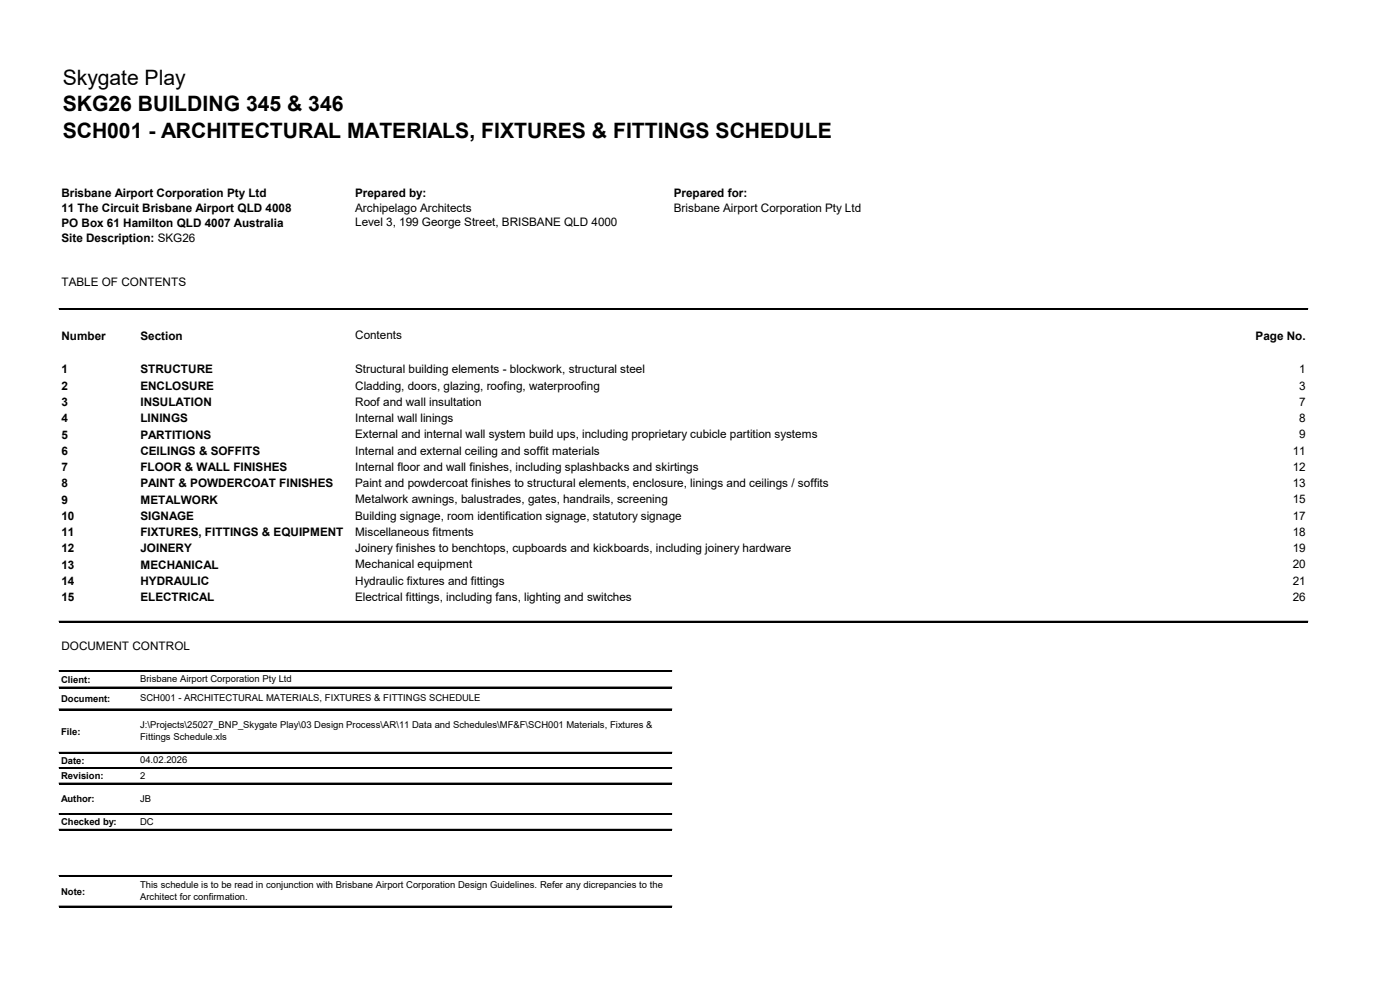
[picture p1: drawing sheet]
<svg xmlns="http://www.w3.org/2000/svg" width="420mm" height="297mm" viewBox="0 0 420 297" stroke-linecap="round" stroke-linejoin="round" font-family="sans-serif">
<defs><g id="words">
<g font-size="6.4">
<text x="18.8" y="25.5">Skygate Play</text>
<text x="18.8" y="33.4">SKG26 BUILDING 345 &amp; 346</text>
<text x="18.8" y="41.2">SCH001 - ARCHITECTURAL MATERIALS, FIXTURES &amp; FITTINGS SCHEDULE</text>
</g>
<g font-size="3.5">
<text x="18.4" y="59.1">Brisbane Airport Corporation Pty Ltd</text>
<text x="106.6" y="59.1">Prepared by:</text>
<text x="202.1" y="59.1">Prepared for:</text>
<text x="18.4" y="63.6">11 The Circuit Brisbane Airport QLD 4008</text>
<text x="106.6" y="63.5">Archipelago Architects</text>
<text x="202.1" y="63.5">Brisbane Airport Corporation Pty Ltd</text>
<text x="18.4" y="68.1">PO Box 61 Hamilton QLD 4007 Australia</text>
<text x="106.6" y="67.8">Level 3, 199 George Street, BRISBANE QLD 4000</text>
<text x="18.4" y="72.6">Site Description: SKG26</text>
<text x="18.4" y="85.8">TABLE OF CONTENTS</text>
<text x="18.4" y="101.9">Number</text>
<text x="42.1" y="101.9">Section</text>
<text x="106.6" y="101.7">Contents</text>
<text x="376.7" y="101.9">Page No.</text>
<text x="18.4" y="111.8">1</text>
<text x="42.1" y="111.8">STRUCTURE</text>
<text x="106.6" y="111.7">Structural building elements - blockwork, structural steel</text>
<text x="389.8" y="111.7">1</text>
<text x="18.4" y="116.9">2</text>
<text x="42.1" y="116.9">ENCLOSURE</text>
<text x="106.6" y="116.8">Cladding, doors, glazing, roofing, waterproofing</text>
<text x="389.8" y="116.8">3</text>
<text x="18.4" y="121.8">3</text>
<text x="42.1" y="121.8">INSULATION</text>
<text x="106.6" y="121.6">Roof and wall insultation</text>
<text x="389.8" y="121.6">7</text>
<text x="18.4" y="126.6">4</text>
<text x="18.4" y="131.5">5</text>
<text x="42.1" y="126.6">LININGS</text>
<text x="42.1" y="131.5">PARTITIONS</text>
<text x="106.6" y="126.5">Internal wall linings</text>
<text x="106.6" y="131.4">External and internal wall system build ups, including proprietary cubicle partition systems</text>
<text x="389.8" y="126.5">8</text>
<text x="389.8" y="131.4">9</text>
<text x="18.4" y="136.4">6</text>
<text x="42.1" y="136.4">CEILINGS &amp; SOFFITS</text>
<text x="106.6" y="136.2">Internal and external ceiling and soffit materials</text>
<text x="387.8" y="136.2">11</text>
<text x="18.4" y="141.2">7</text>
<text x="42.1" y="141.2">FLOOR &amp; WALL FINISHES</text>
<text x="106.6" y="141.1">Internal floor and wall finishes, including splashbacks and skirtings</text>
<text x="387.8" y="141.1">12</text>
<text x="18.4" y="146.1">8</text>
<text x="42.1" y="146.1">PAINT &amp; POWDERCOAT FINISHES</text>
<text x="106.6" y="146">Paint and powdercoat finishes to structural elements, enclosure, linings and ceilings / soffits</text>
<text x="387.8" y="146">13</text>
<text x="18.4" y="151">9</text>
<text x="18.4" y="155.8">10</text>
<text x="42.1" y="151">METALWORK</text>
<text x="42.1" y="155.8">SIGNAGE</text>
<text x="106.6" y="150.8">Metalwork awnings, balustrades, gates, handrails, screening</text>
<text x="106.6" y="155.7">Building signage, room identification signage, statutory signage</text>
<text x="387.8" y="150.8">15</text>
<text x="387.8" y="155.7">17</text>
<text x="18.4" y="160.7">11</text>
<text x="42.1" y="160.7">FIXTURES, FITTINGS &amp; EQUIPMENT</text>
<text x="106.6" y="160.6">Miscellaneous fitments</text>
<text x="387.8" y="160.6">18</text>
<text x="18.4" y="165.6">12</text>
<text x="42.1" y="165.6">JOINERY</text>
<text x="106.6" y="165.4">Joinery finishes to benchtops, cupboards and kickboards, including joinery hardware</text>
<text x="387.8" y="165.4">19</text>
<text x="18.4" y="170.4">13</text>
<text x="42.1" y="170.4">MECHANICAL</text>
<text x="106.6" y="170.3">Mechanical equipment</text>
<text x="387.8" y="170.3">20</text>
<text x="18.4" y="175.3">14</text>
<text x="42.1" y="175.3">HYDRAULIC</text>
<text x="106.6" y="175.2">Hydraulic fixtures and fittings</text>
<text x="387.8" y="175.2">21</text>
<text x="18.4" y="180.2">15</text>
<text x="42.1" y="180.2">ELECTRICAL</text>
<text x="106.6" y="180.1">Electrical fittings, including fans, lighting and switches</text>
<text x="387.8" y="180.1">26</text>
<text x="18.4" y="194.9">DOCUMENT CONTROL</text>
</g>
<g font-size="2.8">
<text x="18.3" y="204.6">Client:</text>
<text x="42" y="204.5">Brisbane Airport Corporation Pty Ltd</text>
<text x="18.3" y="210.4">Document:</text>
<text x="42" y="210.2">SCH001 - ARCHITECTURAL MATERIALS, FIXTURES &amp; FITTINGS SCHEDULE</text>
<text x="18.3" y="220.1">File:</text>
<text x="42" y="218.2">J:\Projects\25027_BNP_Skygate Play\03 Design Process\AR\11 Data and Schedules\MF&amp;F\SCH001 Materials, Fixtures &amp;</text>
<text x="42" y="221.7">Fittings Schedule.xls</text>
<text x="18.3" y="228.9">Date:</text>
<text x="18.3" y="233.6">Revision:</text>
<text x="42" y="228.8">04.02.2026</text>
<text x="42" y="233.4">2</text>
<text x="18.3" y="240.5">Author:</text>
<text x="42" y="240.3">JB</text>
<text x="18.3" y="247.4">Checked by:</text>
<text x="42" y="247.2">DC</text>
<text x="18.3" y="268.1">Note:</text>
<text x="42" y="266.2">This schedule is to be read in conjunction with Brisbane Airport Corporation Design Guidelines. Refer any dicrepancies to the</text>
<text x="42" y="269.8">Architect for confirmation.</text>
</g>
</g></defs>
<path d="M17.7 92.5h374.6M17.7 186.2h374.6M17.7 201h183.8M17.7 205.9h183.8M17.7 212.5h183.8M17.7 225.5h183.8M17.7 230.1h183.8M17.7 234.7h183.8M17.7 243.9h183.8M17.7 248.5h183.8M17.7 262.4h183.8M17.7 271.6h183.8" fill="none" stroke="#000" stroke-width=".3"/>
<path d="M17.7 92.7h374.6M17.7 186.4h374.6M17.7 201.2h183.8M17.7 206.1h183.8M17.7 212.6h183.8M17.7 225.6h183.8M17.7 230.3h183.8M17.7 234.9h183.8M17.7 244.1h183.8M17.7 248.7h183.8M17.7 262.6h183.8M17.7 271.7h183.8" fill="none" stroke="#000" stroke-width=".34"/>
<use href="#words"/>
</svg>
